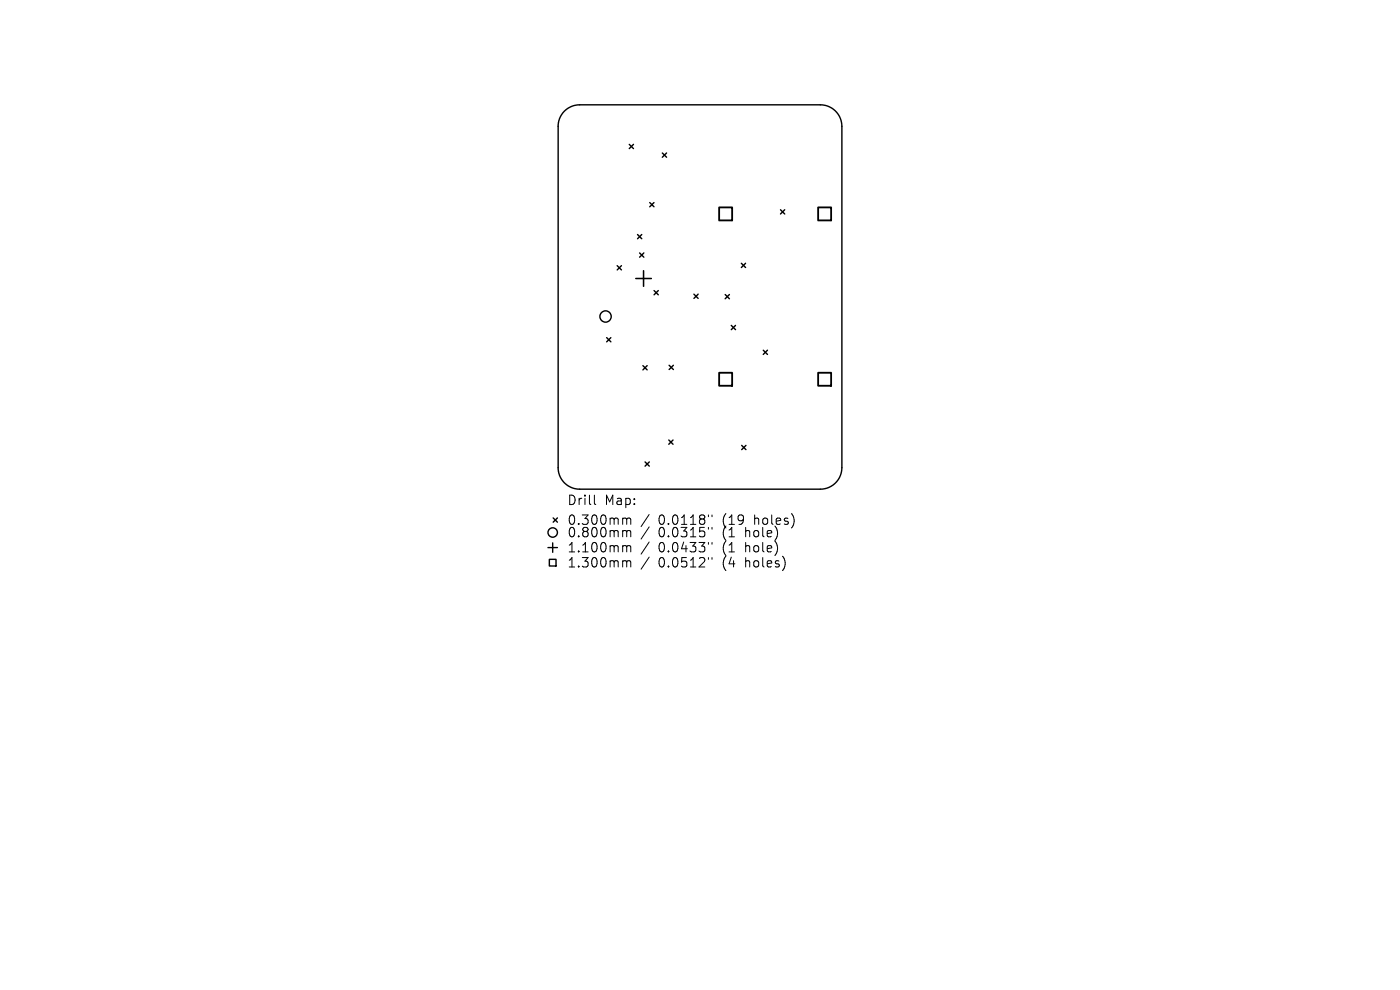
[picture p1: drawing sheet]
<svg xmlns="http://www.w3.org/2000/svg" width="297mm" height="210mm" viewBox="0 0 297 210" stroke-linecap="round" stroke-linejoin="round" font-family="sans-serif">
<defs><g id="words">
<g font-size="2.8">
<text x="120.3" y="107.4">Drill</text>
<text x="128.3" y="107.4">Map:</text>
<text x="120.3" y="111.6">0.300mm</text>
<text x="139.7" y="111.6">0.0118&quot;</text>
<text x="153.4" y="111.6">(19</text>
<text x="160.3" y="111.6">holes)</text>
<text x="120.3" y="114.3">0.800mm</text>
<text x="120.3" y="117.5">1.100mm</text>
<text x="139.7" y="114.3">0.0315&quot;</text>
<text x="139.7" y="117.5">0.0433&quot;</text>
<text x="153.4" y="114.3">(1</text>
<text x="153.4" y="117.5">(1</text>
<text x="158.4" y="114.3">hole)</text>
<text x="158.4" y="117.5">hole)</text>
<text x="120.3" y="120.7">1.300mm</text>
<text x="139.7" y="120.7">0.0512&quot;</text>
<text x="153.4" y="120.7">(4</text>
<text x="158.4" y="120.7">holes)</text>
</g>
</g></defs>
<g fill="none" stroke="#000" stroke-width=".3">
<path d="M118.4 26.8a4.6 4.6 0 0 1 4.6-4.6h51a4.6 4.6 0 0 1 4.6 4.6M118.4 26.8v72.4M133.5 30.6l.9 .9M134.4 30.6l-.9 .9M140.5 32.5l.9 .9M141.4 32.5l-.9 .9M178.6 26.8v72.4M130.9 56.4l.9 .9M131.8 56.4l-.9 .9M135.2 49.8l.9 .9M135.7 53.7l.9 .9M136.1 49.8l-.9 .9"/>
<path d="M136.6 53.7l-.9 .9M137.8 43l.9 .9M138.7 43l-.9 .9M157.3 55.8l.9 .9M158.2 55.8l-.9 .9M165.6 44.5l.9 .9M166.5 44.5l-.9 .9M128.7 71.6l.9 .9M129.6 71.6l-.9 .9M136.4 77.6l.9 .9M137.3 77.6l-.9 .9M138.8 61.6l.9 .9"/>
<path d="M139.7 61.6l-.9 .9M142 77.5l.9 .9M142.9 77.5l-.9 .9M147.2 62.4l.9 .9M148.1 62.4l-.9 .9M153.8 62.5l.9 .9M154.7 62.5l-.9 .9M155.1 69l.9 .9M156 69l-.9 .9M161.9 74.3l.9 .9M162.8 74.3l-.9 .9M118.4 99.2a4.6 4.6 0 0 0 4.6 4.6h51a4.6 4.6 0 0 0 4.6-4.6"/>
<path d="M136.8 98l.9 .9M137.7 98l-.9 .9M141.9 93.3l.9 .9M142.8 93.3l-.9 .9M157.3 94.5l.9 .9M158.2 94.5l-.9 .9M116.3 116.2h2M116.5 118.7h1.5v1.4h-1.5zM117.3 115.2v2M117.4 109.9l.9 .9M118.3 109.9l-.9 .9"/>
<circle cx="128.5" cy="67.1" r="1.2"/>
<circle cx="117.3" cy="113" r="1"/>
</g>
<path d="M134.9 59.1h3.3M136.5 57.4v3.3" fill="none" stroke="#000" stroke-width=".33"/>
<path d="M152.6 44h2.7v2.8h-2.7zM173.6 44h2.7v2.8h-2.7zM152.6 79.1h2.7v2.7h-2.7zM173.6 79.1h2.7v2.7h-2.7z" fill="none" stroke="#000" stroke-width=".39"/>
<g fill="none" stroke="#000" stroke-width=".21">
<path d="M126.1 105v1.7l.3 .3M132.4 109.9h.3l.3 .3M132.4 112.5l.5 .1 .1 .2M132.4 115.7l.5 .1 .1 .2M132.4 118.9h.3l.3 .3M133 110.2l.2-.3 .5 .1 .1 1.2M133 110.2v1M133 112.8v1.1M133 116v1.1M133 119.2v1.1M133 112.8l.2-.3 .5 .1 .1 1.3M133 116l.2-.3 .5 .1 .1 1.3"/>
<path d="M133 119.2l.2-.3 .5 .1 .1 1.3M137.7 109.1l-1.7 2.6M137.7 111.8l-1.7 2.6M137.7 115l-1.7 2.6M137.7 118.2l-1.7 2.6M150.3 109.2v.4M150.3 111.9v.4M150.3 115.1v.4M150.3 118.3v.4M151 109.2v.4M151 111.9v.4M151 115.1v.4"/>
<path d="M151 118.3v.4"/>
</g>
<use href="#words"/>
</svg>
